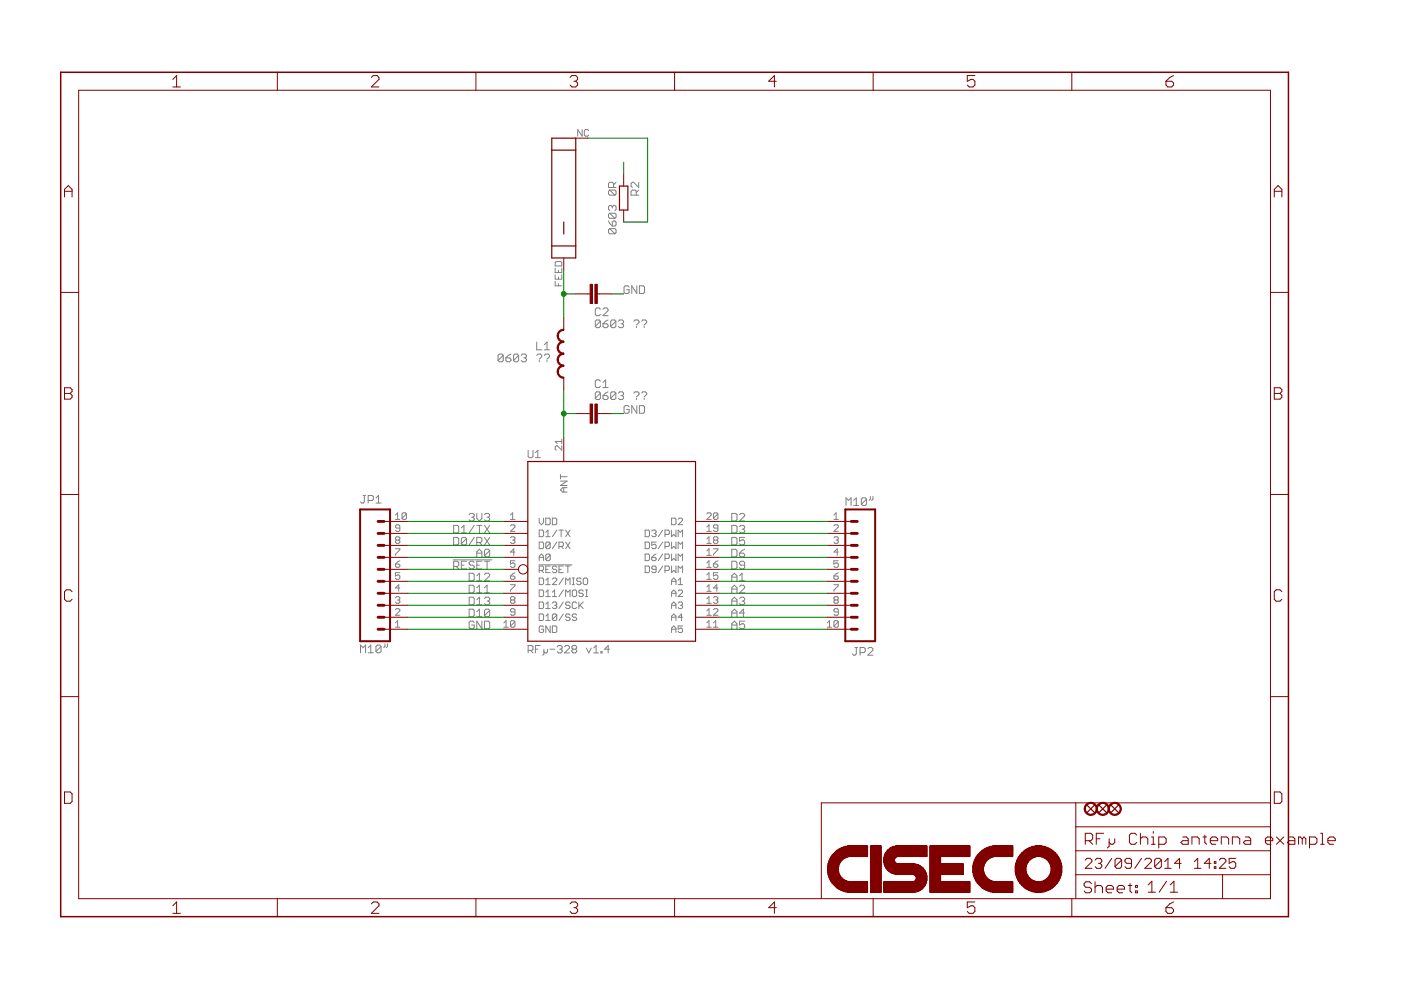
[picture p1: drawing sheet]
<svg xmlns="http://www.w3.org/2000/svg" width="297mm" height="210mm" viewBox="0 0 297 210" stroke-linecap="round" stroke-linejoin="round" font-family="sans-serif">
<g fill="none" stroke="#808080" stroke-width=".21">
<path d="M123.4 27.5v1.4l-.9-1.4v1.4M124.8 27.7l-.2-.2h-.5l-.2 .2v.9l.2 .3h.5l.2-.3M130.1 39.8v-.9l-.3-.2h-.5l-.3 .2v.9h1.6M130.6 38.7l-.5 .5M135.4 38.7v1.1l-1.1-1.1h-.2l-.3 .2v.6l.3 .3M117.7 55.7l.2-.2h1l.2 .2v.7h-1.4zM117.7 56.9v.9h1.4v-.9M117.7 58.3v.9h1.4v-.9M117.7 59.7v.9h1.4M118.4 57.3v.5M118.4 58.7v.5M129 46.8l.3 .6 .5 .5"/>
<path d="M129.3 48.5l-.3 .2v.6l.3 .3h1.1M129.3 40.3l-.3 .3v.5l.3 .3h1.1M129.3 45.2l-.3 .3v.5l.3 .3h1.1M129.3 48.5h1.1l.2 .2v.6l-.2 .3M129.3 40.3h1.1l.2 .3v.5l-.2 .3M129.3 45.2h1.1l.2 .3v.5l-.2 .3M129.3 48.5l1.1 1.1M129.3 45.2l1.1 1.1M129.3 40.3l1.1 1.1M129.8 43.8l-.3-.2h-.2l-.3 .2v.6l.3 .3M129.8 43.8l.3-.2h.3l.2 .2v.6l-.2 .3M129.8 43.8v.3"/>
<path d="M130.1 46.8h.3l.2 .3v.5l-.2 .3h-.6v-.8zM134.9 41.4v-.8l-.3-.3h-.5l-.3 .3v.8h1.6M135.4 40.3l-.5 .5M106.7 75.4l-.3-.3h-.5l-.3 .3v1M106.7 75.4v1l-.3 .3h-.5l-.3-.3M106.7 75.4l-1.1 1M107.3 75.9h.8l.2 .3v.2l-.2 .3h-.6l-.2-.3zM108.3 75.1l-.5 .3-.5 .5M110 75.4l-.3-.3h-.5l-.3 .3v1M110 75.4v1l-.3 .3h-.5l-.3-.3M110 75.4l-1.1 1M110.5 75.4l.3-.3h.5l.3 .3v.2l-.3 .3"/>
<path d="M111.1 75.9h.2M111.3 75.9l.3 .3v.2l-.3 .3h-.5l-.3-.3M113.8 75.4l.3-.3h.5l.3 .3v.2l-.6 .6M113.8 72.5v1.7h1.1M114.3 76.4v.3M115.4 75.4l.3-.3h.5l.3 .3v.2l-.5 .6M115.4 73.1l.6-.6v1.7M115.4 74.2h1.1M116 76.4v.3M118.4 60.1v.5M127.3 65.6l-.3-.3h-.5l-.3 .3v1.1l.3 .2h.5l.3-.2M127.3 68.1l-.3-.3h-.5l-.3 .3v1.1"/>
<path d="M127.3 68.1v1.1l-.3 .3h-.5l-.3-.3M127.3 68.1l-1.1 1.1M127.8 68.6h.9l.2 .3v.3l-.2 .3h-.6l-.3-.3zM127.8 65.6l.3-.3h.6l.2 .3v.2l-1.1 1.1h1.1M128.9 67.8l-1.1 .8M130.6 68.1l-.3-.3h-.5l-.3 .3v1.1M130.6 68.1v1.1l-.3 .3h-.5l-.3-.3M130.6 68.1l-1.1 1.1M131.1 68.1l.3-.3h.5l.3 .3v.3l-.3 .2M131.7 68.6h.2M131.9 68.6l.3 .3v.3l-.3 .3h-.5l-.3-.3M133.4 60.9l-.3-.3h-.5l-.3 .3v1.1l.3 .2h.5l.3-.2v-.6h-.6"/>
<path d="M134.4 68.1l.3-.3h.5l.3 .3v.3l-.6 .5M134.9 69.2v.3M135 60.6v1.6l-1.1-1.6v1.6M135.6 60.6h.8l.3 .3v1.1l-.3 .2h-.8zM136 68.1l.3-.3h.5l.3 .3v.3l-.5 .5M136.6 69.2v.3M112 95.5v1.3l.2 .2h.6l.2-.2v-1.3M113.5 97h1.1M113.5 96l.5-.5v1.5M119.1 93.6h-1.4l.5 .5M119.1 94.5v1l-.9-1-.5 .3v.4l.2 .3M119.1 93.1v1"/>
<path d="M127.3 80.8l-.3-.3h-.5l-.3 .3v1.1l.3 .3h.5l.3-.3M127.3 83.4l-.3-.3h-.5l-.3 .3v1M127.3 83.4v1l-.3 .3h-.5l-.3-.3M127.3 83.4l-1.1 1M127.8 83.9h.9l.2 .3v.2l-.2 .3h-.6l-.3-.3zM127.8 82.2h1.1M127.8 81.1l.6-.6v1.7M128.9 83.1l-1.1 .8M130.6 83.4l-.3-.3h-.5l-.3 .3v1M130.6 83.4v1l-.3 .3h-.5l-.3-.3M130.6 83.4l-1.1 1M131.1 83.4l.3-.3h.5l.3 .3v.2l-.3 .3"/>
<path d="M131.7 83.9h.2M131.9 83.9l.3 .3v.2l-.3 .3h-.5l-.3-.3M133.4 86.3l-.3-.3h-.5l-.3 .3v1.1l.3 .2h.5l.3-.2v-.6h-.6M134.4 83.4l.3-.3h.5l.3 .3v.2l-.6 .6M134.9 84.4v.3M135 86v1.6l-1.1-1.6v1.6M135.6 86h.8l.3 .3v1.1l-.3 .2h-.8zM136 83.4l.3-.3h.5l.3 .3v.2l-.5 .6M136.6 84.4v.3M77 105.1h.5M77.2 105.1v1.3l-.2 .3h-.3l-.3-.3M78.1 106.1h.8l.3-.2v-.6l-.3-.2h-.8v1.6"/>
<path d="M79.7 105.6l.5-.5v1.6M79.7 106.7h1.1M83.8 110.1h1M83.8 116.4h1v.2l-1 .9v.3M83.8 119.6h.7l.3 .5-.3 .2h-.4l-.3-.2zM83.8 109.2l.5-.5v1.4M84.1 114.5l-.3 .2 .3 .5h.4l.3-.2-.3-.5M84.1 114.5l-.3-.2 .3-.5h.4l.3 .2-.3 .5M84.1 114.5h.4M84.8 112h-.7l-.3-.3 .3-.4h.4l.3 .2v.9l-.3 .3h-.4l-.3-.3M84.8 118.9l-1 .7M86.2 109v.9l-.3 .2h-.4l-.3-.2"/>
<path d="M86.2 109l-.3-.3h-.4l-.3 .3v.9M86.2 109l-1 .9M96.1 118.7h8.2M96.2 111.4h.8l.3 .3v1.1l-.3 .2h-.8zM96.2 113.9h.8l.3 .3v1.1l-.3 .2h-.8zM97.8 113h1.1M97.8 119.8h.6M97.8 111.9l.6-.5v1.6M98.9 114.2l-1.1 1.1M98.9 114.2v1.1l-.3 .2h-.5l-.3-.2M98.9 114.2l-.3-.3h-.5l-.3 .3v1.1M98.9 119h-1.1v1.6h1.1"/>
<path d="M99.5 109.1l.2-.2h.6l.2 .2v.3l-.2 .3M100 109.7h.3M100.3 109.7l.2 .2v.3l-.2 .3h-.6l-.2-.3M100.5 119.3l-.2-.3h-.6l-.2 .3v.2l.2 .3h.6l.2 .3v.3l-.2 .2h-.6l-.2-.2M100.5 113.9l-1 1.6M100.5 111.4l-1 1.6M101.1 115h.8l.3-.3v-.5l-.3-.3h-.8v1.6M101.1 111.4h1.1M101.1 117.3h1.1M101.1 119.8h.5M101.1 108.9v1l.5 .6 .6-.6v-1M101.1 118.1v-1.1l.5-.5 .6 .5v1.1"/>
<path d="M101.6 111.4v1.6M101.6 115l.6 .5M102.2 119h-1.1v1.6h1.1M102.7 109.1l.3-.2h.5l.3 .2v.3l-.3 .3M102.7 119h1.1M102.7 113.9l1.1 1.6M102.7 111.4l1.1 1.6M103.3 119v1.6M103.3 109.7h.2M103.5 109.7l.3 .2v.3l-.3 .3h-.5l-.3-.3M103.8 116.7v1.1l-.3 .3h-.5l-.3-.3M103.8 116.7l-.3-.2h-.5l-.3 .2v1.1"/>
<path d="M103.8 116.7l-1.1 1.1M103.8 113.9l-1.1 1.6M103.8 111.4l-1.1 1.6M108.2 111.5l.3-.2h.4l.3 .2v.2l-1 1h1M108.2 109.2l.5-.5v1.4M108.2 110.1h1M108.2 114l.3-.2h.4l.3 .2v.3l-.3 .2M108.7 114.5h.2M108.9 114.5l.3 .2v.3l-.3 .2h-.4l-.3-.2M109.2 118.9h-1v.7l.5-.2 .5 .2v.5l-.3 .2h-.4l-.3-.2M109.2 117.1h-1l.7-.7v1.4M114.3 119.8h7"/>
<path d="M114.3 109.9v.9l.5 .5 .5-.5v-.9M114.3 112.4h.7l.3 .2v1l-.3 .2h-.7zM114.3 114.9h.7l.3 .3v.9l-.3 .2h-.7zM114.3 118.9v-1l.5-.4 .5 .4v1M114.3 118.2h1M115.7 109.9h.7l.2 .2v.9l-.2 .3h-.7zM115.7 113.8h.9M115.7 112.9l.5-.5v1.4M116.6 115.2l-.2-.3h-.4l-.3 .3v.9M116.6 117.7l-.2-.2h-.4l-.3 .2v.9M116.6 115.2v.9l-.2 .2h-.4l-.3-.2M116.6 117.7v.9l-.2 .3h-.4l-.3-.3"/>
<path d="M116.6 115.2l-.9 .9M116.6 117.7l-.9 .9M117.1 109.9h.7l.2 .2v.9l-.2 .3h-.7zM118 112.4l-.9 1.4M118 114.9l-.9 1.4M118.5 112.4h.9M118.5 115.9h.7l.2-.3v-.4l-.2-.3h-.7v1.4M118.8 102h1.4l-1.4 .9h1.4M118.8 101.1h1.4M118.8 100.6v.9M119 112.4v1.4M119 115.9l.4 .4"/>
<path d="M119.5 103.4v.9M119.9 112.4l1 1.4M119.9 114.9l1 1.4M120.2 103.4h-.9l-.5 .5 .5 .4h.9M120.9 112.4l-1 1.4M120.9 114.9l-1 1.4M136.8 112.4h.7l.2 .2v1l-.2 .2h-.7zM136.8 114.9h.7l.2 .3v.9l-.2 .2h-.7zM136.8 117.5h.7l.2 .2v.9l-.2 .3h-.7zM138.2 112.6l.2-.2h.5l.2 .2-.2 .5M138.2 118.2h.7l.2 .4-.2 .3h-.5l-.2-.3zM138.6 113.1h.3"/>
<path d="M138.9 113.1l.2 .2-.2 .5h-.5l-.2-.2M139.1 114.9h-.9v.7l.4-.2 .5 .2v.5l-.2 .2h-.5l-.2-.2M139.1 117.5l-.9 .7M140.5 117.5l-.9 1.4M140.5 114.9l-.9 1.4M140.5 112.4l-.9 1.4M141 113.3h.7l.2-.2v-.5l-.2-.2h-.7v1.4M141 115.9h.7l.2-.3v-.4l-.2-.3h-.7v1.4M141 118.4h.7l.2-.2v-.5l-.2-.2h-.7v1.4M142.4 109.9h.7l.2 .2v.9l-.2 .3h-.7zM142.4 112.4v1.4l.5-.5 .4 .5v-1.4M142.4 114.9v1.4l.5-.4 .4 .4v-1.4"/>
<path d="M142.4 117.5v1.4l.5-.5 .4 .5v-1.4M143.8 116.3v-1.4l.5 .5 .4-.5v1.4M143.8 110.1l.2-.2h.5l.2 .2v.2l-.9 1h.9M143.8 113.8v-1.4l.5 .5 .4-.5v1.4M143.8 118.9v-1.4l.5 .4 .4-.4v1.4M149.9 109l.2-.3h.5l.2 .3v.2l-.9 .9h.9M149.9 112.7h.9M149.9 115.2h.9M149.9 111.7l.4-.4v1.4M149.9 114.3l.4-.5v1.4M149.9 116.8l.4-.4v1.4M149.9 119.4l.4-.5v1.4"/>
<path d="M149.9 117.8h.9M151.3 116.4h.9v.2l-.9 .9v.3M151.3 119.6h.7l.2 .5-.2 .2h-.5l-.2-.2zM151.5 114.5l-.2-.2 .2-.5h.5l.2 .2-.2 .5M151.5 114.5h.5M151.5 114.5l-.2 .2 .2 .5h.5l.2-.2-.2-.5M152.2 112h-.7l-.2-.3 .2-.4h.5l.2 .2v.9l-.2 .3h-.5l-.2-.3M152.2 109v.9l-.2 .2h-.5l-.2-.2M152.2 109l-.2-.3h-.5l-.2 .3v.9M152.2 118.9l-.9 .7M152.2 109l-.9 .9M155.2 119h.8l.3 .3v1.1l-.3 .2h-.8z"/>
<path d="M155.2 116.5h.8l.3 .2v1.1l-.3 .3h-.8zM155.2 108.9h.8l.3 .2v1.1l-.3 .3h-.8zM155.2 111.4h.8l.3 .3v1.1l-.3 .2h-.8zM155.2 113.9h.8l.3 .3v1.1l-.3 .2h-.8zM156.8 109.1l.3-.2h.5l.3 .2v.3l-1.1 1.1h1.1M156.8 111.7l.3-.3h.5l.3 .3v.2l-.3 .3M156.8 117.3h.8l.3 .3v.2l-.3 .3h-.5l-.3-.3zM157.3 112.2h.3M157.6 112.2l.3 .3v.3l-.3 .2h-.5l-.3-.2M157.9 113.9h-1.1v.8l.5-.2h.3l.3 .2v.6l-.3 .2h-.5l-.3-.2M157.9 119.8h-.8l-.3-.3v-.2l.3-.3h.5l.3 .3v1.1l-.3 .2h-.5l-.3-.2M157.9 116.5l-.6 .2-.5 .6"/>
<path d="M176.8 111.5l.2-.2h.5l.2 .2v.2l-.9 1h.9M176.8 110.1h.9M176.8 114l.2-.2h.5l.2 .2-.2 .5M176.8 109.2l.5-.5v1.4M177.3 114.5h.2M177.5 114.5l.2 .2-.2 .5h-.5l-.2-.2M177.7 118.9h-.9v.7l.5-.2 .4 .2v.5l-.2 .2h-.5l-.2-.2M177.7 117.1h-.9l.7-.7v1.4M179.4 107.2v-1.6l.5 .5 .5-.5v1.6M181 106.1l.5-.5v1.6M181 107.2h1.1M183.7 105.8v1.1l-.2 .3h-.6l-.3-.3"/>
<path d="M183.7 105.8l-.2-.2h-.6l-.3 .2v1.1M183.7 105.8l-1.1 1.1M184.5 105.3v.5l-.2 .3M185.1 105.3v.5l-.3 .3M76.4 138.4v-1.6l.6 .5 .5-.5v1.6M78.1 137.3l.5-.5v1.6M78.1 138.4h1.1M80.8 137.1v1l-.3 .3h-.5l-.3-.3M80.8 137.1l-.3-.3h-.5l-.3 .3v1M80.8 137.1l-1.1 1M81.6 136.5v.6l-.3 .2M82.1 136.5v.6l-.2 .2"/>
<path d="M83.8 126.7l.3-.2h.4l.3 .2-.3 .5M83.8 129.3l.3-.2h.4l.3 .2v.2l-1 1h1M83.8 133h1M83.8 132.1l.5-.5v1.4M84.3 127.2h.2M84.5 127.2l.3 .2-.3 .5h-.4l-.3-.2M84.8 121.4h-1v.7l.7-.2 .3 .2v.5l-.3 .2h-.4l-.3-.2M84.8 124.7h-1l.7-.7v1.4M96.2 120.1h.8l.3-.3v-.5l-.3-.3h-.8v1.6M96.7 120.1l.6 .5M99.5 124.1h.8l.2 .3v1l-.2 .3h-.8zM99.5 121.5h.8l.2 .3v1.1l-.2 .3h-.8z"/>
<path d="M99.5 126.6h.8l.2 .3v1.1l-.2 .2h-.8zM99.5 129.2h.8l.2 .2v1.1l-.2 .3h-.8zM100.5 132l-.2-.3h-.6l-.2 .3v1.1l.2 .2h.6l.2-.2v-.6h-.5M101.1 123.2h1.1M101.1 125.7h1.1M101.1 128.2h1.1M101.1 130.8h1.1M101.1 129.7l.5-.5v1.6M101.1 122.1l.5-.6v1.7M101.1 124.6l.5-.5v1.6M101.1 127.2l.5-.6v1.6M102.2 131.7v1.6l-1.1-1.6v1.6"/>
<path d="M102.7 121.8l.3-.3h.5l.3 .3v.3l-1.1 1.1h1.1M102.7 125.7h1.1M102.7 126.9l.3-.3h.5l.3 .3v.3l-.3 .2M102.7 131.7h.8l.3 .3v1.1l-.3 .2h-.8zM102.7 124.6l.6-.5v1.6M103.3 127.4h.2M103.5 127.4l.3 .3v.3l-.3 .2h-.5l-.3-.2M103.8 129.4v1.1l-.3 .3h-.5l-.3-.3M103.8 129.4l-.3-.2h-.5l-.3 .2v1.1M103.8 129.4l-1.1 1.1M106.8 132.1l.5-.5v1.4M106.8 133h1"/>
<path d="M108.2 122.1h.7l.3 .3v.2l-.3 .2h-.4l-.3-.2zM108.2 124h1v.2l-1 .9v.3M108.5 127.2l-.3-.2 .3-.5h.4l.3 .2v.3l-.3 .2M108.5 127.2l-.3 .2 .3 .5h.4l.3-.2v-.3l-.3-.2M108.5 127.2h.4M109.2 129.8h-.7l-.3-.3 .3-.4h.4l.3 .2v.9l-.3 .3h-.4l-.3-.3M109.2 131.8v1l-.3 .2h-.4l-.3-.2M109.2 131.8l-.3-.2h-.4l-.3 .2v1M109.2 121.4l-1 .7M109.2 131.8l-1 1M112 137.9h.8l.2-.3v-.5l-.2-.2h-.8v1.5M112.5 137.9l.5 .5"/>
<path d="M113.5 137.6h.5M114.3 120.9h.7l.3-.2v-.5l-.3-.2h-.7v1.4M114.3 122.6h.7l.3 .2v.9l-.3 .3h-.7zM114.3 125.1h.7l.3 .2v1l-.3 .2h-.7zM114.3 127.6h.7l.3 .3v.9l-.3 .2h-.7zM114.3 130.2h.7l.3 .2v.9l-.3 .3h-.7zM114.6 136.9h-1.1v1.5M114.8 120.9l.5 .5M115.3 132.9l-.3-.2h-.4l-.3 .2v1l.3 .2h.4l.3-.2v-.5h-.5M115.3 137.6v1.1l-.2 .2M115.7 123l.5-.4v1.4M115.7 125.6l.5-.5v1.4"/>
<path d="M115.7 128.1l.5-.5v1.4M115.7 130.6l.5-.4v1.4M115.7 120.7h.5M115.7 124h.9M115.7 126.5h.9M115.7 129h.9M115.7 131.6h.9M116.1 137.6v.6l-.3 .2h-.2l-.3-.2M116.6 137.6h1M116.6 120h-.9v1.4h.9M116.6 132.7v1.4l-.9-1.4v1.4M117.1 132.7h.7l.2 .2v1l-.2 .2h-.7z"/>
<path d="M117.1 122.8l.2-.2h.5l.2 .2v.2l-.9 1h.9M117.1 127.9l.2-.3h.5l.2 .3-.2 .4M117.1 126.5h.9M117.1 125.6l.5-.5v1.4M117.6 128.3h.2M117.8 128.3l.2 .3-.2 .4h-.5l-.2-.2M118 120.2l-.2-.2h-.5l-.2 .5 .2 .2h.5l.2 .5-.2 .2h-.5l-.2-.2M118 130.4l-.2-.2h-.5l-.2 .2v.9M118 130.4v.9l-.2 .3h-.5l-.2-.3M118 130.4l-.9 .9M118.2 137.1l.2-.2h.5l.3 .2v.3l-.3 .2M118.5 120.7h.5"/>
<path d="M118.7 137.6h.2M118.9 137.6l.3 .3v.3l-.3 .2h-.5l-.2-.2M119.4 120h-.9v1.4h.9M119.4 122.6l-.9 1.4M119.4 125.1l-.9 1.4M119.4 127.6l-.9 1.4M119.4 130.2l-.9 1.4M119.7 137.1l.3-.2h.5l.2 .2v.3l-1 1h1M119.9 124v-1.4l.5 .4 .5-.4v1.4M119.9 120h1M119.9 126.5v-1.4l.5 .5 .5-.5v1.4M120.4 120v1.4"/>
<path d="M120.9 127.9l-.3-.3h-.4l-.3 .5 .3 .2h.4l.3 .5-.3 .2h-.4l-.3-.2M120.9 130.4l-.3-.2h-.4l-.3 .2 .3 .5h.4l.3 .2-.3 .5h-.4l-.3-.3M121.3 125.3l.3-.2h.4l.3 .2v1l-.3 .2h-.4l-.3-.2zM121.3 124h.5M121.3 122.6h.5M121.5 137.6l-.3-.2v-.3l.3-.2h.5l.3 .2v.3l-.3 .2M121.5 137.6h.5M121.5 137.6l-.3 .3v.3l.3 .2h.5l.3-.2v-.3l-.3-.3M121.6 122.6v1.4M122.3 130.4l-.3-.2h-.4l-.3 .2 .3 .5h.4l.3 .2-.3 .5h-.4l-.3-.3M122.3 127.9l-.3-.3h-.4l-.3 .3v.9l.3 .2h.4l.3-.2M122.7 127.6v1.4"/>
<path d="M123 128.3l.7 .7M123.2 122.8l-.2-.2h-.5l-.2 .4 .2 .3h.5l.2 .4-.2 .3h-.5l-.2-.3M123.7 122.8l.2-.2h.5l.2 .2v.9l-.2 .3h-.5l-.2-.3zM123.7 125.3l-.3-.2h-.4l-.3 .2 .3 .5h.4l.3 .2-.3 .5h-.4l-.3-.2M123.7 127.6l-1 1M124.1 126.5h.5M124.1 125.1h.5M124.3 137.4l.5 1 .5-1M124.4 125.1v1.4M125.9 138.4h1M125.9 137.4l.5-.5v1.5M127.4 138.2h.3v.2h-.3z"/>
<path d="M129.2 137.6h-1l.7-.7v1.5M136.8 120h.7l.2 .2v1l-.2 .2h-.7zM139.1 120.7h-.7l-.2-.2 .2-.5h.5l.2 .2v1l-.2 .2h-.5l-.2-.2M140.5 120l-.9 1.4M141 120.9h.7l.2-.2v-.5l-.2-.2h-.7v1.4M142.4 123.3h.9M142.4 125.8h.9M142.4 128.3h.9M142.4 130.9h.9M142.4 133.4h.9M142.4 120v1.4l.5-.5 .4 .5v-1.4M142.4 124v-1l.5-.4 .4 .4v1"/>
<path d="M142.4 126.5v-.9l.5-.5 .4 .5v.9M142.4 129v-.9l.5-.5 .4 .5v.9M142.4 131.6v-1l.5-.4 .4 .4v1M142.4 134.1v-.9l.5-.5 .4 .5v.9M143.8 124h.9M143.8 125.3l.2-.2h.5l.2 .2v.3l-.9 .9h.9M143.8 127.9l.2-.3h.5l.2 .3-.2 .4M143.8 121.4v-1.4l.5 .5 .4-.5v1.4M143.8 123l.5-.4v1.4M144.3 128.3h.2M144.5 128.3l.2 .3-.2 .4h-.5l-.2-.2M144.7 130.9h-.9l.7-.7v1.4"/>
<path d="M144.7 132.7h-.9v.7l.5-.2 .4 .2v.5l-.2 .2h-.5l-.2-.2M149.9 120.3h.9M149.9 122.8h.9M149.9 127.9h.9M149.9 130.5h.9M149.9 133h.9M149.9 132.1l.4-.5v1.4M149.9 121.9l.4-.5v1.4M149.9 124.4l.4-.4v1.4M149.9 127l.4-.5v1.4M149.9 129.5l.4-.4v1.4M149.9 125.4h.9"/>
<path d="M151.3 126.7l.2-.2h.5l.2 .2-.2 .5M151.3 129.3l.2-.2h.5l.2 .2v.2l-.9 1h.9M151.3 133h.9M151.3 132.1l.4-.5v1.4M151.7 127.2h.3M152 127.2l.2 .2-.2 .5h-.5l-.2-.2M152.2 121.4h-.9v.7l.4-.2 .5 .2v.5l-.2 .2h-.5l-.2-.2M152.2 124.7h-.9l.7-.7v1.4M155.2 123.2v-1.1l.5-.6 .6 .6v1.1M155.2 130.8v-1.1l.5-.5 .6 .5v1.1M155.2 125.7v-1.1l.5-.5 .6 .5v1.1M155.2 128.2v-1l.5-.6 .6 .6v1"/>
<path d="M155.2 133.3v-1.1l.5-.5 .6 .5v1.1M155.2 122.4h1.1M155.2 124.9h1.1M155.2 127.4h1.1M155.2 130h1.1M155.2 132.5h1.1M156.8 126.9l.3-.3h.5l.3 .3v.3l-.3 .2M156.8 124.4l.3-.3h.5l.3 .3v.2l-1.1 1.1h1.1M156.8 122.1l.5-.6v1.7M156.8 123.2h1.1M157.3 127.4h.3M157.6 127.4l.3 .3v.3l-.3 .2h-.5l-.3-.2"/>
<path d="M157.9 131.7h-1.1v.8l.5-.3h.3l.3 .3v.6l-.3 .2h-.5l-.3-.2M157.9 130h-1.1l.8-.8v1.6M175.4 133h.9M175.4 132.1l.5-.5v1.4M176.8 124h.9v.2l-.9 .9v.3M176.8 122.1h.7l.2 .5-.2 .2h-.5l-.2-.2zM177 127.2l-.2-.2 .2-.5h.5l.2 .2-.2 .5M177 127.2l-.2 .2 .2 .5h.5l.2-.2-.2-.5M177 127.2h.5M177.7 131.8v1l-.2 .2h-.5l-.2-.2M177.7 129.8h-.7l-.2-.3 .2-.4h.5l.2 .2v.9l-.2 .3h-.5l-.2-.3M177.7 131.8l-.2-.2h-.5l-.2 .2v1"/>
<path d="M177.7 121.4l-.9 .7M177.7 131.8l-.9 1M181.3 137.3h.5M181.5 137.3v1.3l-.2 .3h-.3l-.3-.3M182.4 138.4h.8l.3-.3v-.5l-.3-.3h-.8v1.6M184 137.6l.3-.3h.5l.3 .3v.2l-1.1 1.1h1.1"/>
</g>
<g fill="none" stroke="#800000" stroke-width=".21">
<path d="M16.7 19.1h252.7v171.4h-252.7zM36.6 16.8l.8-.8v2.4M36.6 18.4h1.6M58.8 15.3v3.8M78.7 16.4l.4-.4h.8l.4 .4v.4l-1.6 1.6h1.6M100.9 15.3v3.8M120.9 16.4l.4-.4h.8l.4 .4v.4l-.4 .4M121.7 17.2h.4M122.1 17.2l.4 .4v.4l-.4 .4h-.8l-.4-.4M143 15.3v3.8M164.6 17.2h-1.6l1.2-1.2v2.4M185.1 15.3v3.8"/>
<path d="M206.7 16h-1.6v1.2l.8-.4h.4l.4 .4v.8l-.4 .4h-.8l-.4-.4M227.2 15.3v3.8M247.2 17.2h1.2l.4 .4v.4l-.4 .4h-.8l-.4-.4zM248.8 16l-.8 .4-.8 .8M122.1 29.3h2.5M132.2 36.9v2.6M13.7 41.8v-1.6l.8-.9 .8 .9v1.6M13.7 40.6h1.6M119.5 54.7v2.5M132.2 44.5v2.6M270.2 40.6h1.6M270.2 41.8v-1.6l.8-.9 .8 .9v1.6"/>
<path d="M12.9 62h3.8M119.5 67.4v2.5M122.1 62.3h3M126.6 62.3h3.1M269.4 62h3.8M13.7 82.2h1.2l.4 .4v.4l-.4 .4 .4 .4v.4l-.4 .4h-1.2zM13.7 83.4h1.2M119.5 80.1v2.5M119.5 92.8v5.1M122.1 87.7h3M126.6 87.7h3.1M270.2 82.2h1.2l.4 .4v.4l-.4 .4 .4 .4v.4l-.4 .4h-1.2z"/>
<path d="M270.2 83.4h1.2M12.9 104.8h3.8M81.4 110.6h5.1M81.4 113.1h5.1M81.4 115.6h5.1M81.4 118.2h5.1M106.8 110.6h5.1M106.8 113.1h5.1M106.8 115.6h5.1M106.8 118.2h5.1M147.5 110.6h5M147.5 113.1h5"/>
<path d="M147.5 115.6h5M147.5 118.2h5M175.4 110.6h5.1M175.4 113.1h5.1M175.4 115.6h5.1M175.4 118.2h5.1M269.4 104.8h3.8M15.3 125.5l-.4-.4h-.8l-.4 .4v1.6l.4 .4h.8l.4-.4M81.4 120.7h5.1M81.4 123.3h5.1M81.4 125.8h5.1M81.4 128.3h5.1"/>
<path d="M81.4 130.9h5.1M81.4 133.4h5.1M106.8 120.7h3.1M106.8 123.3h5.1M106.8 125.8h5.1M106.8 128.3h5.1M106.8 130.9h5.1M106.8 133.4h5.1M147.5 120.7h5M147.5 123.3h5M147.5 125.8h5M147.5 128.3h5"/>
<path d="M147.5 130.9h5M147.5 133.4h5M175.4 120.7h5.1M175.4 123.3h5.1M175.4 125.8h5.1M175.4 128.3h5.1M175.4 130.9h5.1M175.4 133.4h5.1M271.8 125.5l-.4-.4h-.8l-.4 .4v1.6l.4 .4h.8l.4-.4M12.9 147.7h3.8M269.4 147.7h3.8M13.7 167.9h1.2l.4 .4v1.6l-.4 .4h-1.2z"/>
<path d="M228.1 170.2v20.3M228.1 175.3h41.3M230.1 178.2h1.2l.4-.4v-.7l-.4-.4h-1.2v2.3M230.9 178.2l.8 .8M232.4 177.8h.8M234 176.7h-1.6v2.3M235.2 177.8v1.6l-.4 .4M236.3 177.8v.8l-.4 .4h-.3l-.4-.4M241 177.1l-.4-.4h-.8l-.3 .4v1.5l.3 .4h.8l.4-.4M241.8 176.7v2.3M241.8 177.8l.4-.3h.8l.4 .3v1.2M244.1 179h.8"/>
<path d="M244.1 177.5h.4v1.5M244.5 176.3v.4M245.7 179h1.2l.3-.4v-.8l-.3-.3h-1.2v2.3M250.8 177.5h.7l.4 .3v1.2h-1.1l-.4-.4 .4-.4h1.1M252.7 179v-1.5h1.2l.4 .3v1.2M255 177.5h.8M255.4 177.1v1.5l.4 .4M256.6 178.2h1.6v-.4l-.4-.3h-.8l-.4 .3v.8l.4 .4h.8M258.9 179v-1.5h1.2l.4 .3v1.2M261.3 179v-1.5h1.1l.4 .3v1.2M264 177.5h.8l.4 .3v1.2h-1.2l-.4-.4 .4-.4h1.2M268.3 178.2h1.6v-.4l-.4-.3h-.8l-.4 .3v.8l.4 .4h.8"/>
<path d="M269.4 170.2h-95.3v20.3M270.2 167.9h1.2l.4 .4v1.6l-.4 .4h-1.2zM270.6 177.5l1.6 1.5M272.2 177.5l-1.6 1.5M273.4 177.5h.8l.3 .3v1.2h-1.1l-.4-.4 .4-.4h1.1M276.1 177.8l-.4-.3h-.4v1.5M276.1 177.8v1.2M276.1 177.8l.4-.3 .4 .3v1.2M277.6 179h1.2l.4-.4v-.8l-.4-.3h-1.2v2.3M280 176.7h.4v2.3M280 179h.8M281.5 178.2h1.6v-.4l-.4-.3h-.8l-.4 .3v.8l.4 .4h.8"/>
<path d="M36.6 192l.8-.8v2.5M36.6 193.7h1.6M58.8 190.5v3.9M78.7 191.6l.4-.4h.8l.4 .4v.4l-1.6 1.7h1.6M100.9 190.5v3.9M120.9 191.6l.4-.4h.8l.4 .4v.4l-.4 .4M121.7 192.4h.4M122.1 192.4l.4 .4v.5l-.4 .4h-.8l-.4-.4M143 190.5v3.9M164.6 192.4h-1.6l1.2-1.2v2.5M185.1 190.5v3.9M206.7 191.2h-1.6v1.2l.8-.4h.4l.4 .4v.9l-.4 .4h-.8l-.4-.4"/>
<path d="M227.2 190.5v3.9M228.1 185.5h41.3M228.1 180.4h41.3M230.1 182.4l.3-.4h.7l.4 .4v.3l-1.4 1.4h1.4M231.4 187.3l-.4-.3h-.8l-.4 .3v.4l.4 .4h.8l.4 .4v.4l-.4 .4h-.8l-.4-.4M232.2 188.1l.4-.4h.8l.3 .4v1.2M232.2 187v2.3M232.2 182.4l.3-.4h.8l.3 .4v.3l-.3 .3M232.9 183h.4M233.3 183l.3 .4v.3l-.3 .4h-.8l-.3-.4M234.5 188.5h1.6v-.4l-.4-.4h-.8l-.4 .4v.8l.4 .4h.8M235.7 182l-1.4 2.1"/>
<path d="M236.9 188.5h1.5v-.4l-.4-.4h-.7l-.4 .4v.8l.4 .4h.7M237.8 182.4v1.3l-.4 .4h-.7l-.3-.4M237.8 182.4l-.4-.4h-.7l-.3 .4v1.3M237.8 182.4l-1.4 1.3M239.2 187.7h.8M239.6 187.3v1.6l.4 .4M239.9 183h-1l-.4-.3v-.3l.4-.4h.7l.3 .4v1.3l-.3 .4h-.7l-.4-.4M240.7 187.7h.5v.4h-.5zM240.7 188.9h.5v.4h-.5zM242 182l-1.4 2.1M242.7 182.4l.4-.4h.7l.3 .4v.3l-1.4 1.4h1.4M243.4 187.6l.8-.8v2.4"/>
<path d="M243.4 189.2h1.6M246.2 182.4v1.3l-.3 .4h-.7l-.4-.4M246.2 182.4l-.3-.4h-.7l-.4 .4v1.3M246.2 182.4l-1.4 1.3M246.9 184.1h1.4M246.9 182.7l.7-.7v2.1M247.2 192.4h1.2l.4 .4v.5l-.4 .4h-.8l-.4-.4zM247.3 186.8l-1.5 2.4M248.1 189.2h1.6M248.1 187.6l.8-.8v2.4M248.8 191.2l-.8 .4-.8 .8M250.4 183h-1.4l1.1-1v2.1"/>
<path d="M253.2 184.1h1.4M253.2 182.7l.7-.7v2.1M256.8 183h-1.5l1.1-1v2.1M257.5 183.7h.3v.4h-.3zM257.5 182.7h.3v.3h-.3zM258.5 182.4l.3-.4h.7l.4 .4v.3l-1.4 1.4h1.4M259.2 185.5v5M262 182h-1.4v1l.7-.3h.4l.3 .3v.7l-.3 .4h-.7l-.4-.4"/>
<circle cx="110.9" cy="120.7" r=".99"/>
</g>
<path d="M12.9 15.3h260.3v179.1h-260.3z" fill="none" stroke="#800000" stroke-width=".32"/>
<path d="M117 29.3h5.1v25.4h-5.1zM117 31.8h5.1M131.3 39.5h1.8v5h-1.8zM117 52.2h5.1M119.5 47.1v2.5M111.9 97.9h35.6v38.1h-35.6zM230.5 170.7l1.5 1.6M232 170.7l-1.5 1.6M233 170.7l1.6 1.6M234.6 170.7l-1.6 1.6M235.6 170.7l1.5 1.6M237.1 170.7l-1.5 1.6" fill="none" stroke="#800000" stroke-width=".25"/>
<g fill="#800000" stroke="#800000" stroke-width=".21">
<path d="M126.1 85.7h.5v4h-.5z"/>
<path d="M125.1 85.7h.5v4h-.5z"/>
<path d="M126.1 60.3h.5v4h-.5z"/>
<path d="M125.1 60.3h.5v4h-.5z"/>
<path d="M179.6 189.1l4.4 .1z"/>
<path d="M184.6 189.1l2.2 .1z"/>
<path d="M187.3 189.1l6.7 .1z"/>
<path d="M197.1 189.1l8.6 .1z"/>
<path d="M210.4 189.1l4.4 .1z"/>
<path d="M219.5 189.1l1.4 .1z"/>
<path d="M179.2 189l4.7 .1z"/>
<path d="M184.6 189l2.2 .1z"/>
<path d="M187.3 189l7.2 .1z"/>
<path d="M197.1 189l8.6 .1z"/>
<path d="M210 189l4.7 .1z"/>
<path d="M218.9 189l2.5 .1z"/>
<path d="M178.9 188.9l5 .1z"/>
<path d="M184.6 188.9l2.2 .1z"/>
<path d="M187.3 188.9l7.5 .1z"/>
<path d="M197.1 188.9l8.6 .1z"/>
<path d="M209.7 188.9l5 .1z"/>
<path d="M218.7 188.9l3 .1z"/>
<path d="M178.5 188.8l5.5 .1z"/>
<path d="M184.6 188.8l2.2 .1z"/>
<path d="M187.4 188.8l7.5 .1z"/>
<path d="M197.1 188.8l8.6 .1z"/>
<path d="M209.3 188.8l5.5 .1z"/>
<path d="M218.4 188.8l3.6 .1z"/>
<path d="M178.4 188.7l5.5 .1z"/>
<path d="M184.6 188.7l2.2 .1z"/>
<path d="M187.3 188.7l7.8 .1z"/>
<path d="M197.1 188.7l8.6 .1z"/>
<path d="M209.1 188.7l5.6 .1z"/>
<path d="M218.1 188.7l4.1 .1z"/>
<path d="M178.1 188.6l5.8 .1z"/>
<path d="M184.6 188.6l2.2 .1z"/>
<path d="M187.3 188.6l8 .1z"/>
<path d="M197.1 188.6l8.6 .1z"/>
<path d="M208.9 188.6l5.8 .1z"/>
<path d="M218 188.6l4.4 .1z"/>
<path d="M177.9 188.5l6.1 .1z"/>
<path d="M184.6 188.5l2.2 .1z"/>
<path d="M187.3 188.5l8 .1z"/>
<path d="M197.1 188.5l8.6 .1z"/>
<path d="M208.7 188.5l6.1 .1z"/>
<path d="M217.7 188.5l5 .1z"/>
<path d="M177.8 188.4l6.1 .1z"/>
<path d="M184.6 188.4l2.2 .1z"/>
<path d="M187.3 188.4l8.3 .1z"/>
<path d="M197.1 188.4l8.6 .1z"/>
<path d="M208.6 188.4l6.1 .1z"/>
<path d="M217.6 188.4l5.2 .1z"/>
<path d="M177.7 188.3l6.3 .1z"/>
<path d="M184.6 188.3l2.2 .1z"/>
<path d="M187.3 188.3l8.3 .1z"/>
<path d="M197.1 188.3l8.6 .1z"/>
<path d="M208.4 188.3l6.4 .1z"/>
<path d="M217.4 188.3l5.5 .1z"/>
<path d="M177.4 188.2l6.6 .1z"/>
<path d="M184.6 188.2l2.2 .1z"/>
<path d="M187.3 188.2l8.4 .1z"/>
<path d="M197.1 188.2l8.6 .1z"/>
<path d="M208.2 188.2l6.6 .1z"/>
<path d="M217.3 188.2l5.8 .1z"/>
<path d="M177.4 188.1l6.6 .1z"/>
<path d="M184.6 188.1l2.2 .1z"/>
<path d="M187.3 188.1l8.6 .1z"/>
<path d="M197.1 188.1l8.6 .1z"/>
<path d="M208.1 188.1l6.6 .1z"/>
<path d="M217.1 188.1l6.1 .1z"/>
<path d="M177.2 188l6.7 .1z"/>
<path d="M184.6 188l2.2 .1z"/>
<path d="M187.3 188l8.6 .1z"/>
<path d="M197.1 188l8.6 .1z"/>
<path d="M208 188l6.7 .1z"/>
<path d="M217 188l6.4 .1z"/>
<path d="M177.1 187.9l6.9 .1z"/>
<path d="M184.6 187.9l2.2 .1z"/>
<path d="M187.3 187.9l8.6 .1z"/>
<path d="M197.1 187.9l8.6 .1z"/>
<path d="M207.9 187.9l6.9 .1z"/>
<path d="M216.9 187.9l6.6 .1z"/>
<path d="M177 187.8l6.9 .1z"/>
<path d="M184.6 187.8l2.2 .1z"/>
<path d="M187.4 187.8l8.6 .1z"/>
<path d="M197.1 187.8l8.6 .1z"/>
<path d="M207.8 187.8l6.9 .1z"/>
<path d="M216.9 187.8l6.6 .1z"/>
<path d="M177 187.7l6.9 .1z"/>
<path d="M184.6 187.7l2.2 .1z"/>
<path d="M187.3 187.7l8.9 .1z"/>
<path d="M197.1 187.7l8.6 .1z"/>
<path d="M207.8 187.7l6.9 .1z"/>
<path d="M216.6 187.7l7.2 .1z"/>
<path d="M176.8 187.6l7.2 .1z"/>
<path d="M184.6 187.6l2.2 .1z"/>
<path d="M187.3 187.6l8.9 .1z"/>
<path d="M197.1 187.6l8.6 .1z"/>
<path d="M207.6 187.6l7.2 .1z"/>
<path d="M216.6 187.6l7.2 .1z"/>
<path d="M176.7 187.5l7.2 .1z"/>
<path d="M184.6 187.5l2.2 .1z"/>
<path d="M187.3 187.5l8.9 .1z"/>
<path d="M197.1 187.5l8.6 .1z"/>
<path d="M207.5 187.5l7.2 .1z"/>
<path d="M216.6 187.5l7.2 .1z"/>
<path d="M176.7 187.4l7.2 .1z"/>
<path d="M184.6 187.4l2.2 .1z"/>
<path d="M187.3 187.4l8.9 .1z"/>
<path d="M197.1 187.4l8.6 .1z"/>
<path d="M207.5 187.4l7.2 .1z"/>
<path d="M216.5 187.4l7.4 .1z"/>
<path d="M176.6 187.3l7.4 .1z"/>
<path d="M184.6 187.3l2.2 .1z"/>
<path d="M187.3 187.3l9.1 .1z"/>
<path d="M197.1 187.3l8.6 .1z"/>
<path d="M207.3 187.3l7.5 .1z"/>
<path d="M216.3 187.3l7.7 .1z"/>
<path d="M176.4 187.2l7.5 .1z"/>
<path d="M184.6 187.2l2.2 .1z"/>
<path d="M187.3 187.2l9.1 .1z"/>
<path d="M197.1 187.2l8.6 .1z"/>
<path d="M207.2 187.2l7.5 .1z"/>
<path d="M216.2 187.2l8 .1z"/>
<path d="M176.4 187.1l7.5 .1z"/>
<path d="M184.6 187.1l2.2 .1z"/>
<path d="M187.3 187.1l9.1 .1z"/>
<path d="M197.1 187.1l8.6 .1z"/>
<path d="M207.2 187.1l7.5 .1z"/>
<path d="M216.2 187.1l8 .1z"/>
<path d="M176.4 187l7.5 .1z"/>
<path d="M184.6 187l2.2 .1z"/>
<path d="M187.3 187l9.1 .1z"/>
<path d="M197.1 187l8.6 .1z"/>
<path d="M207.2 187l7.5 .1z"/>
<path d="M216.2 187l8 .1z"/>
<path d="M176.3 186.9l7.7 .1z"/>
<path d="M184.6 186.9l2.2 .1z"/>
<path d="M187.3 186.9l9.1 .1z"/>
<path d="M197.1 186.9l8.6 .1z"/>
<path d="M207 186.9l7.7 .1z"/>
<path d="M216 186.9l8.3 .1z"/>
<path d="M176.1 186.8l3.7 .1z"/>
<path d="M184.6 186.8l2.2 .1z"/>
<path d="M193.7 186.8l2.7 .1z"/>
<path d="M197.1 186.8l2.3 .1z"/>
<path d="M206.9 186.8l3.7 .1z"/>
<path d="M215.9 186.8l3.7 .1z"/>
<path d="M220.7 186.8l3.7 .1z"/>
<path d="M176.1 186.7l3.4 .1z"/>
<path d="M184.6 186.7l2.2 .1z"/>
<path d="M194 186.7l2.4 .1z"/>
<path d="M197.1 186.7l2.3 .1z"/>
<path d="M206.9 186.7l3.4 .1z"/>
<path d="M215.9 186.7l3.4 .1z"/>
<path d="M221.1 186.7l3.4 .1z"/>
<path d="M176 186.6l3.3 .1z"/>
<path d="M184.6 186.6l2.2 .1z"/>
<path d="M194.1 186.6l2.5 .1z"/>
<path d="M197.1 186.6l2.3 .1z"/>
<path d="M206.8 186.6l3.3 .1z"/>
<path d="M215.8 186.6l3.3 .1z"/>
<path d="M221.3 186.6l3.3 .1z"/>
<path d="M176 186.5l3 .1z"/>
<path d="M184.6 186.5l2.2 .1z"/>
<path d="M194.1 186.5l2.5 .1z"/>
<path d="M197.1 186.5l2.3 .1z"/>
<path d="M206.8 186.5l3 .1z"/>
<path d="M215.8 186.5l3 .1z"/>
<path d="M221.5 186.5l3 .1z"/>
<path d="M175.9 186.4l3 .1z"/>
<path d="M184.6 186.4l2.2 .1z"/>
<path d="M194.1 186.4l2.5 .1z"/>
<path d="M197.1 186.4l2.3 .1z"/>
<path d="M206.7 186.4l3 .1z"/>
<path d="M215.7 186.4l3 .1z"/>
<path d="M221.6 186.4l3 .1z"/>
<path d="M176 186.3l2.8 .1z"/>
<path d="M184.6 186.3l2.2 .1z"/>
<path d="M194.2 186.3l2.3 .1z"/>
<path d="M197.1 186.3l2.3 .1z"/>
<path d="M206.8 186.3l2.7 .1z"/>
<path d="M215.8 186.3l2.7 .1z"/>
<path d="M221.8 186.3l2.8 .1z"/>
<path d="M175.9 186.2l2.7 .1z"/>
<path d="M184.6 186.2l2.2 .1z"/>
<path d="M194.2 186.2l2.3 .1z"/>
<path d="M197.1 186.2l2.3 .1z"/>
<path d="M206.7 186.2l2.7 .1z"/>
<path d="M215.6 186.2l2.8 .1z"/>
<path d="M222 186.2l2.7 .1z"/>
<path d="M175.9 186.1l2.7 .1z"/>
<path d="M184.6 186.1l2.2 .1z"/>
<path d="M194.2 186.1l2.3 .1z"/>
<path d="M197.1 186.1l2.3 .1z"/>
<path d="M206.6 186.1l2.7 .1z"/>
<path d="M215.6 186.1l2.8 .1z"/>
<path d="M222 186.1l2.7 .1z"/>
<path d="M175.7 186l2.8 .1z"/>
<path d="M184.6 186l2.2 .1z"/>
<path d="M194.2 186l2.3 .1z"/>
<path d="M197.1 186l2.3 .1z"/>
<path d="M206.5 186l2.8 .1z"/>
<path d="M215.5 186l2.7 .1z"/>
<path d="M222.1 186l2.8 .1z"/>
<path d="M175.8 185.9l2.6 .1z"/>
<path d="M184.6 185.9l2.2 .1z"/>
<path d="M194.2 185.9l2.3 .1z"/>
<path d="M197.1 185.9l2.3 .1z"/>
<path d="M206.5 185.9l2.6 .1z"/>
<path d="M215.5 185.9l2.6 .1z"/>
<path d="M222.2 185.9l2.6 .1z"/>
<path d="M175.7 185.8l2.5 .1z"/>
<path d="M184.6 185.8l2.2 .1z"/>
<path d="M194.1 185.8l2.5 .1z"/>
<path d="M197.1 185.8l2.3 .1z"/>
<path d="M206.5 185.8l2.5 .1z"/>
<path d="M215.5 185.8l2.5 .1z"/>
<path d="M222.3 185.8l2.5 .1z"/>
<path d="M175.7 185.7l2.5 .1z"/>
<path d="M184.6 185.7l2.2 .1z"/>
<path d="M194.1 185.7l2.5 .1z"/>
<path d="M197.1 185.7l2.3 .1z"/>
<path d="M206.5 185.7l2.5 .1z"/>
<path d="M215.5 185.7l2.5 .1z"/>
<path d="M222.4 185.7l2.5 .1z"/>
<path d="M175.6 185.6l2.5 .1z"/>
<path d="M184.6 185.6l2.2 .1z"/>
<path d="M194.1 185.6l2.5 .1z"/>
<path d="M197.1 185.6l2.3 .1z"/>
<path d="M206.4 185.6l2.5 .1z"/>
<path d="M215.4 185.6l2.5 .1z"/>
<path d="M222.4 185.6l2.5 .1z"/>
<path d="M175.6 185.5l2.5 .1z"/>
<path d="M184.6 185.5l2.2 .1z"/>
<path d="M194 185.5l2.4 .1z"/>
<path d="M197.1 185.5l2.3 .1z"/>
<path d="M206.4 185.5l2.5 .1z"/>
<path d="M215.4 185.5l2.4 .1z"/>
<path d="M222.5 185.5l2.4 .1z"/>
<path d="M175.6 185.4l2.5 .1z"/>
<path d="M184.6 185.4l2.2 .1z"/>
<path d="M193.7 185.4l2.7 .1z"/>
<path d="M197.1 185.4l2.3 .1z"/>
<path d="M206.4 185.4l2.5 .1z"/>
<path d="M215.3 185.4l2.5 .1z"/>
<path d="M222.5 185.4l2.5 .1z"/>
<path d="M175.5 185.3l2.4 .1z"/>
<path d="M184.6 185.3l2.2 .1z"/>
<path d="M189.8 185.3l6.6 .1z"/>
<path d="M197.1 185.3l7.2 .1z"/>
<path d="M206.3 185.3l2.4 .1z"/>
<path d="M215.3 185.3l2.4 .1z"/>
<path d="M222.6 185.3l2.4 .1z"/>
<path d="M175.5 185.2l2.4 .1z"/>
<path d="M184.6 185.2l2.2 .1z"/>
<path d="M189.5 185.2l6.9 .1z"/>
<path d="M197.1 185.2l7.2 .1z"/>
<path d="M206.3 185.2l2.4 .1z"/>
<path d="M215.3 185.2l2.4 .1z"/>
<path d="M222.6 185.2l2.4 .1z"/>
<path d="M175.6 185.1l2.2 .1z"/>
<path d="M184.6 185.1l2.2 .1z"/>
<path d="M189.1 185.1l7.2 .1z"/>
<path d="M197.1 185.1l7.2 .1z"/>
<path d="M206.4 185.1l2.2 .1z"/>
<path d="M215.3 185.1l2.3 .1z"/>
<path d="M222.8 185.1l2.2 .1z"/>
<path d="M175.6 185l2.2 .1z"/>
<path d="M184.6 185l2.2 .1z"/>
<path d="M188.9 185l7.4 .1z"/>
<path d="M197.1 185l7.2 .1z"/>
<path d="M206.4 185l2.2 .1z"/>
<path d="M215.3 185l2.3 .1z"/>
<path d="M222.8 185l2.2 .1z"/>
<path d="M175.5 184.9l2.4 .1z"/>
<path d="M184.6 184.9l2.2 .1z"/>
<path d="M188.8 184.9l7.5 .1z"/>
<path d="M197.1 184.9l7.2 .1z"/>
<path d="M206.2 184.9l2.4 .1z"/>
<path d="M215.2 184.9l2.5 .1z"/>
<path d="M222.7 184.9l2.4 .1z"/>
<path d="M175.5 184.8l2.4 .1z"/>
<path d="M184.6 184.8l2.2 .1z"/>
<path d="M188.7 184.8l7.5 .1z"/>
<path d="M197.1 184.8l7.2 .1z"/>
<path d="M206.2 184.8l2.4 .1z"/>
<path d="M215.2 184.8l2.5 .1z"/>
<path d="M222.7 184.8l2.4 .1z"/>
<path d="M175.5 184.7l2.2 .1z"/>
<path d="M184.6 184.7l2.2 .1z"/>
<path d="M188.6 184.7l7.7 .1z"/>
<path d="M197.1 184.7l7.2 .1z"/>
<path d="M206.2 184.7l2.3 .1z"/>
<path d="M215.2 184.7l2.3 .1z"/>
<path d="M222.8 184.7l2.3 .1z"/>
<path d="M175.5 184.6l2.2 .1z"/>
<path d="M184.6 184.6l2.2 .1z"/>
<path d="M188.4 184.6l7.8 .1z"/>
<path d="M197.1 184.6l7.2 .1z"/>
<path d="M206.2 184.6l2.3 .1z"/>
<path d="M215.2 184.6l2.3 .1z"/>
<path d="M222.8 184.6l2.3 .1z"/>
<path d="M175.5 184.5l2.2 .1z"/>
<path d="M184.6 184.5l2.2 .1z"/>
<path d="M188.2 184.5l8 .1z"/>
<path d="M197.1 184.5l7.2 .1z"/>
<path d="M206.2 184.5l2.3 .1z"/>
<path d="M215.2 184.5l2.3 .1z"/>
<path d="M222.8 184.5l2.3 .1z"/>
<path d="M175.5 184.4l2.2 .1z"/>
<path d="M184.6 184.4l2.2 .1z"/>
<path d="M188.1 184.4l7.9 .1z"/>
<path d="M197.1 184.4l7.2 .1z"/>
<path d="M206.2 184.4l2.3 .1z"/>
<path d="M215.2 184.4l2.3 .1z"/>
<path d="M222.8 184.4l2.3 .1z"/>
<path d="M175.5 184.3l2.2 .1z"/>
<path d="M184.6 184.3l2.2 .1z"/>
<path d="M188 184.3l8 .1z"/>
<path d="M197.1 184.3l7.2 .1z"/>
<path d="M206.2 184.3l2.3 .1z"/>
<path d="M215.2 184.3l2.3 .1z"/>
<path d="M222.8 184.3l2.3 .1z"/>
<path d="M175.5 184.2l2.2 .1z"/>
<path d="M184.6 184.2l2.2 .1z"/>
<path d="M188 184.2l7.8 .1z"/>
<path d="M197.1 184.2l7.2 .1z"/>
<path d="M206.2 184.2l2.3 .1z"/>
<path d="M215.2 184.2l2.3 .1z"/>
<path d="M222.8 184.2l2.3 .1z"/>
<path d="M175.5 184.1l2.2 .1z"/>
<path d="M184.6 184.1l2.2 .1z"/>
<path d="M187.9 184.1l8 .1z"/>
<path d="M197.1 184.1l7.2 .1z"/>
<path d="M206.2 184.1l2.3 .1z"/>
<path d="M215.2 184.1l2.3 .1z"/>
<path d="M222.8 184.1l2.3 .1z"/>
<path d="M175.5 184l2.2 .1z"/>
<path d="M184.6 184l2.2 .1z"/>
<path d="M187.8 184l7.9 .1z"/>
<path d="M197.1 184l7.2 .1z"/>
<path d="M206.2 184l2.3 .1z"/>
<path d="M215.2 184l2.3 .1z"/>
<path d="M222.8 184l2.3 .1z"/>
<path d="M175.5 183.9l2.2 .1z"/>
<path d="M184.6 183.9l2.2 .1z"/>
<path d="M187.7 183.9l8 .1z"/>
<path d="M197.1 183.9l7.2 .1z"/>
<path d="M206.2 183.9l2.3 .1z"/>
<path d="M215.2 183.9l2.3 .1z"/>
<path d="M222.8 183.9l2.3 .1z"/>
<path d="M175.5 183.8l2.2 .1z"/>
<path d="M184.6 183.8l2.2 .1z"/>
<path d="M187.7 183.8l7.8 .1z"/>
<path d="M197.1 183.8l7.2 .1z"/>
<path d="M206.2 183.8l2.3 .1z"/>
<path d="M215.2 183.8l2.3 .1z"/>
<path d="M222.8 183.8l2.3 .1z"/>
<path d="M175.5 183.7l2.2 .1z"/>
<path d="M184.6 183.7l2.2 .1z"/>
<path d="M187.6 183.7l7.7 .1z"/>
<path d="M197.1 183.7l7.2 .1z"/>
<path d="M206.2 183.7l2.3 .1z"/>
<path d="M215.2 183.7l2.3 .1z"/>
<path d="M222.8 183.7l2.3 .1z"/>
<path d="M175.5 183.6l2.4 .1z"/>
<path d="M184.6 183.6l2.2 .1z"/>
<path d="M187.7 183.6l7.5 .1z"/>
<path d="M197.1 183.6l7.2 .1z"/>
<path d="M206.2 183.6l2.4 .1z"/>
<path d="M215.2 183.6l2.5 .1z"/>
<path d="M222.7 183.6l2.4 .1z"/>
<path d="M175.5 183.5l2.4 .1z"/>
<path d="M184.6 183.5l2.2 .1z"/>
<path d="M187.6 183.5l7.5 .1z"/>
<path d="M197.1 183.5l7.2 .1z"/>
<path d="M206.2 183.5l2.4 .1z"/>
<path d="M215.2 183.5l2.5 .1z"/>
<path d="M222.7 183.5l2.4 .1z"/>
<path d="M175.6 183.4l2.2 .1z"/>
<path d="M184.6 183.4l2.2 .1z"/>
<path d="M187.5 183.4l7.4 .1z"/>
<path d="M197.1 183.4l7.2 .1z"/>
<path d="M206.4 183.4l2.2 .1z"/>
<path d="M215.3 183.4l2.3 .1z"/>
<path d="M222.8 183.4l2.2 .1z"/>
<path d="M175.6 183.3l2.2 .1z"/>
<path d="M184.6 183.3l2.2 .1z"/>
<path d="M187.6 183.3l7.2 .1z"/>
<path d="M197.1 183.3l7.2 .1z"/>
<path d="M206.4 183.3l2.2 .1z"/>
<path d="M215.3 183.3l2.3 .1z"/>
<path d="M222.8 183.3l2.2 .1z"/>
<path d="M175.5 183.2l2.4 .1z"/>
<path d="M184.6 183.2l2.2 .1z"/>
<path d="M187.5 183.2l6.9 .1z"/>
<path d="M197.1 183.2l7.2 .1z"/>
<path d="M206.3 183.2l2.4 .1z"/>
<path d="M215.3 183.2l2.4 .1z"/>
<path d="M222.6 183.2l2.4 .1z"/>
<path d="M175.5 183.1l2.4 .1z"/>
<path d="M184.6 183.1l2.2 .1z"/>
<path d="M187.5 183.1l6.6 .1z"/>
<path d="M197.1 183.1l7.2 .1z"/>
<path d="M206.3 183.1l2.4 .1z"/>
<path d="M215.3 183.1l2.4 .1z"/>
<path d="M222.6 183.1l2.4 .1z"/>
<path d="M175.6 183l2.5 .1z"/>
<path d="M184.6 183l2.2 .1z"/>
<path d="M187.5 183l2.7 .1z"/>
<path d="M197.1 183l2.3 .1z"/>
<path d="M206.4 183l2.5 .1z"/>
<path d="M215.3 183l2.5 .1z"/>
<path d="M222.5 183l2.5 .1z"/>
<path d="M175.6 182.9l2.5 .1z"/>
<path d="M184.6 182.9l2.2 .1z"/>
<path d="M187.5 182.9l2.4 .1z"/>
<path d="M197.1 182.9l2.3 .1z"/>
<path d="M206.4 182.9l2.5 .1z"/>
<path d="M215.4 182.9l2.4 .1z"/>
<path d="M222.5 182.9l2.4 .1z"/>
<path d="M175.6 182.8l2.5 .1z"/>
<path d="M184.6 182.8l2.2 .1z"/>
<path d="M187.3 182.8l2.5 .1z"/>
<path d="M197.1 182.8l2.3 .1z"/>
<path d="M206.4 182.8l2.5 .1z"/>
<path d="M215.4 182.8l2.5 .1z"/>
<path d="M222.4 182.8l2.5 .1z"/>
<path d="M175.7 182.7l2.5 .1z"/>
<path d="M184.6 182.7l2.2 .1z"/>
<path d="M187.3 182.7l2.5 .1z"/>
<path d="M197.1 182.7l2.3 .1z"/>
<path d="M206.5 182.7l2.5 .1z"/>
<path d="M215.5 182.7l2.5 .1z"/>
<path d="M222.4 182.7l2.5 .1z"/>
<path d="M175.7 182.6l2.5 .1z"/>
<path d="M184.6 182.6l2.2 .1z"/>
<path d="M187.3 182.6l2.5 .1z"/>
<path d="M197.1 182.6l2.3 .1z"/>
<path d="M206.5 182.6l2.5 .1z"/>
<path d="M215.5 182.6l2.5 .1z"/>
<path d="M222.3 182.6l2.5 .1z"/>
<path d="M175.8 182.5l2.6 .1z"/>
<path d="M184.6 182.5l2.2 .1z"/>
<path d="M187.3 182.5l2.3 .1z"/>
<path d="M197.1 182.5l2.3 .1z"/>
<path d="M206.5 182.5l2.6 .1z"/>
<path d="M215.5 182.5l2.6 .1z"/>
<path d="M222.2 182.5l2.6 .1z"/>
<path d="M175.7 182.4l2.8 .1z"/>
<path d="M184.6 182.4l2.2 .1z"/>
<path d="M187.3 182.4l2.3 .1z"/>
<path d="M197.1 182.4l2.3 .1z"/>
<path d="M206.5 182.4l2.8 .1z"/>
<path d="M215.5 182.4l2.7 .1z"/>
<path d="M222.1 182.4l2.8 .1z"/>
<path d="M175.9 182.3l2.7 .1z"/>
<path d="M184.6 182.3l2.2 .1z"/>
<path d="M187.3 182.3l2.3 .1z"/>
<path d="M197.1 182.3l2.3 .1z"/>
<path d="M206.6 182.3l2.7 .1z"/>
<path d="M215.6 182.3l2.8 .1z"/>
<path d="M222 182.3l2.7 .1z"/>
<path d="M175.9 182.2l2.7 .1z"/>
<path d="M184.6 182.2l2.2 .1z"/>
<path d="M187.3 182.2l2.3 .1z"/>
<path d="M197.1 182.2l2.3 .1z"/>
<path d="M206.7 182.2l2.7 .1z"/>
<path d="M215.6 182.2l2.8 .1z"/>
<path d="M222 182.2l2.7 .1z"/>
<path d="M176 182.1l2.8 .1z"/>
<path d="M184.6 182.1l2.2 .1z"/>
<path d="M187.3 182.1l2.3 .1z"/>
<path d="M197.1 182.1l2.3 .1z"/>
<path d="M206.8 182.1l2.7 .1z"/>
<path d="M215.8 182.1l2.7 .1z"/>
<path d="M221.8 182.1l2.8 .1z"/>
<path d="M175.9 182l3 .1z"/>
<path d="M184.6 182l2.2 .1z"/>
<path d="M187.3 182l2.5 .1z"/>
<path d="M197.1 182l2.3 .1z"/>
<path d="M206.7 182l3 .1z"/>
<path d="M215.7 182l3 .1z"/>
<path d="M221.6 182l3 .1z"/>
<path d="M176 181.9l3 .1z"/>
<path d="M184.6 181.9l2.2 .1z"/>
<path d="M187.3 181.9l2.5 .1z"/>
<path d="M197.1 181.9l2.3 .1z"/>
<path d="M206.8 181.9l3 .1z"/>
<path d="M215.8 181.9l3 .1z"/>
<path d="M221.5 181.9l3 .1z"/>
<path d="M176 181.8l3.3 .1z"/>
<path d="M184.6 181.8l2.2 .1z"/>
<path d="M187.3 181.8l2.5 .1z"/>
<path d="M197.1 181.8l2.3 .1z"/>
<path d="M206.8 181.8l3.3 .1z"/>
<path d="M215.8 181.8l3.3 .1z"/>
<path d="M221.3 181.8l3.3 .1z"/>
<path d="M176.1 181.7l3.4 .1z"/>
<path d="M184.6 181.7l2.2 .1z"/>
<path d="M187.5 181.7l2.4 .1z"/>
<path d="M197.1 181.7l2.3 .1z"/>
<path d="M206.9 181.7l3.4 .1z"/>
<path d="M215.9 181.7l3.4 .1z"/>
<path d="M221.1 181.7l3.4 .1z"/>
<path d="M176.1 181.6l3.7 .1z"/>
<path d="M184.6 181.6l2.2 .1z"/>
<path d="M187.5 181.6l2.7 .1z"/>
<path d="M197.1 181.6l2.3 .1z"/>
<path d="M206.9 181.6l3.7 .1z"/>
<path d="M215.9 181.6l3.7 .1z"/>
<path d="M220.7 181.6l3.7 .1z"/>
<path d="M176.3 181.5l7.7 .1z"/>
<path d="M184.6 181.5l2.2 .1z"/>
<path d="M187.5 181.5l9.1 .1z"/>
<path d="M197.1 181.5l8.6 .1z"/>
<path d="M207 181.5l7.7 .1z"/>
<path d="M216 181.5l8.3 .1z"/>
<path d="M176.4 181.4l7.5 .1z"/>
<path d="M184.6 181.4l2.2 .1z"/>
<path d="M187.5 181.4l9.1 .1z"/>
<path d="M197.1 181.4l8.6 .1z"/>
<path d="M207.2 181.4l7.5 .1z"/>
<path d="M216.2 181.4l8 .1z"/>
<path d="M176.4 181.3l7.5 .1z"/>
<path d="M184.6 181.3l2.2 .1z"/>
<path d="M187.5 181.3l9.1 .1z"/>
<path d="M197.1 181.3l8.6 .1z"/>
<path d="M207.2 181.3l7.5 .1z"/>
<path d="M216.2 181.3l8 .1z"/>
<path d="M176.4 181.2l7.5 .1z"/>
<path d="M184.6 181.2l2.2 .1z"/>
<path d="M187.5 181.2l9.1 .1z"/>
<path d="M197.1 181.2l8.6 .1z"/>
<path d="M207.2 181.2l7.5 .1z"/>
<path d="M216.2 181.2l8 .1z"/>
<path d="M176.6 181.1l7.4 .1z"/>
<path d="M184.6 181.1l2.2 .1z"/>
<path d="M187.5 181.1l9.1 .1z"/>
<path d="M197.1 181.1l8.6 .1z"/>
<path d="M207.3 181.1l7.5 .1z"/>
<path d="M216.3 181.1l7.7 .1z"/>
<path d="M176.7 181l7.2 .1z"/>
<path d="M184.6 181l2.2 .1z"/>
<path d="M187.6 181l8.9 .1z"/>
<path d="M197.1 181l8.6 .1z"/>
<path d="M207.5 181l7.2 .1z"/>
<path d="M216.5 181l7.4 .1z"/>
<path d="M176.7 180.9l7.2 .1z"/>
<path d="M184.6 180.9l2.2 .1z"/>
<path d="M187.6 180.9l8.9 .1z"/>
<path d="M197.1 180.9l8.6 .1z"/>
<path d="M207.5 180.9l7.2 .1z"/>
<path d="M216.6 180.9l7.2 .1z"/>
<path d="M176.8 180.8l7.2 .1z"/>
<path d="M184.6 180.8l2.2 .1z"/>
<path d="M187.7 180.8l8.9 .1z"/>
<path d="M197.1 180.8l8.6 .1z"/>
<path d="M207.6 180.8l7.2 .1z"/>
<path d="M216.6 180.8l7.2 .1z"/>
<path d="M177 180.7l6.9 .1z"/>
<path d="M184.6 180.7l2.2 .1z"/>
<path d="M187.7 180.7l8.9 .1z"/>
<path d="M197.1 180.7l8.6 .1z"/>
<path d="M207.8 180.7l6.9 .1z"/>
<path d="M216.6 180.7l7.2 .1z"/>
<path d="M177 180.6l6.9 .1z"/>
<path d="M184.6 180.6l2.2 .1z"/>
<path d="M187.9 180.6l8.6 .1z"/>
<path d="M197.1 180.6l8.6 .1z"/>
<path d="M207.8 180.6l6.9 .1z"/>
<path d="M216.9 180.6l6.6 .1z"/>
<path d="M177.1 180.5l6.9 .1z"/>
<path d="M184.6 180.5l2.2 .1z"/>
<path d="M188 180.5l8.6 .1z"/>
<path d="M197.1 180.5l8.6 .1z"/>
<path d="M207.9 180.5l6.9 .1z"/>
<path d="M216.9 180.5l6.6 .1z"/>
<path d="M177.2 180.4l6.7 .1z"/>
<path d="M184.6 180.4l2.2 .1z"/>
<path d="M188 180.4l8.6 .1z"/>
<path d="M197.1 180.4l8.6 .1z"/>
<path d="M208 180.4l6.7 .1z"/>
<path d="M217 180.4l6.4 .1z"/>
<path d="M177.4 180.3l6.6 .1z"/>
<path d="M184.6 180.3l2.2 .1z"/>
<path d="M188 180.3l8.6 .1z"/>
<path d="M197.1 180.3l8.6 .1z"/>
<path d="M208.1 180.3l6.6 .1z"/>
<path d="M217.1 180.3l6.1 .1z"/>
<path d="M177.4 180.2l6.6 .1z"/>
<path d="M184.6 180.2l2.2 .1z"/>
<path d="M188.2 180.2l8.3 .1z"/>
<path d="M197.1 180.2l8.6 .1z"/>
<path d="M208.2 180.2l6.6 .1z"/>
<path d="M217.3 180.2l5.8 .1z"/>
<path d="M177.7 180.1l6.3 .1z"/>
<path d="M184.6 180.1l2.2 .1z"/>
<path d="M188.3 180.1l8.3 .1z"/>
<path d="M197.1 180.1l8.6 .1z"/>
<path d="M208.4 180.1l6.4 .1z"/>
<path d="M217.4 180.1l5.5 .1z"/>
<path d="M177.8 180l6.1 .1z"/>
<path d="M184.6 180l2.2 .1z"/>
<path d="M188.3 180l8.3 .1z"/>
<path d="M197.1 180l8.6 .1z"/>
<path d="M208.6 180l6.1 .1z"/>
<path d="M217.6 180l5.2 .1z"/>
<path d="M177.9 179.9l6.1 .1z"/>
<path d="M184.6 179.9l2.2 .1z"/>
<path d="M188.6 179.9l8 .1z"/>
<path d="M197.1 179.9l8.6 .1z"/>
<path d="M208.7 179.9l6.1 .1z"/>
<path d="M217.7 179.9l5 .1z"/>
<path d="M178.1 179.8l5.8 .1z"/>
<path d="M184.6 179.8l2.2 .1z"/>
<path d="M188.6 179.8l8 .1z"/>
<path d="M197.1 179.8l8.6 .1z"/>
<path d="M208.9 179.8l5.8 .1z"/>
<path d="M218 179.8l4.4 .1z"/>
<path d="M178.4 179.7l5.5 .1z"/>
<path d="M184.6 179.7l2.2 .1z"/>
<path d="M188.7 179.7l7.8 .1z"/>
<path d="M197.1 179.7l8.6 .1z"/>
<path d="M209.1 179.7l5.6 .1z"/>
<path d="M218.1 179.7l4.1 .1z"/>
<path d="M178.5 179.6l5.5 .1z"/>
<path d="M184.6 179.6l2.2 .1z"/>
<path d="M189 179.6l7.5 .1z"/>
<path d="M197.1 179.6l8.6 .1z"/>
<path d="M209.3 179.6l5.5 .1z"/>
<path d="M218.4 179.6l3.6 .1z"/>
<path d="M178.9 179.5l5 .1z"/>
<path d="M184.6 179.5l2.2 .1z"/>
<path d="M189.1 179.5l7.5 .1z"/>
<path d="M197.1 179.5l8.6 .1z"/>
<path d="M209.7 179.5l5 .1z"/>
<path d="M218.7 179.5l3 .1z"/>
<path d="M179.2 179.4l4.7 .1z"/>
<path d="M184.6 179.4l2.2 .1z"/>
<path d="M189.4 179.4l7.2 .1z"/>
<path d="M197.1 179.4l8.6 .1z"/>
<path d="M210 179.4l4.7 .1z"/>
<path d="M218.9 179.4l2.5 .1z"/>
<path d="M179.6 179.3l4.4 .1z"/>
<path d="M184.6 179.3l2.2 .1z"/>
<path d="M189.8 179.3l6.7 .1z"/>
<path d="M197.1 179.3l8.6 .1z"/>
<path d="M210.4 179.3l4.4 .1z"/>
<path d="M219.5 179.3l1.4 .1z"/>
</g>
<g fill="#800000" stroke="#800000" stroke-width=".21">
<path d="M118.1 78.8h.3l.2 .7 .4 .3 .5 .1v.3a1.37 1.37 0 0 1-1.4-1.4z" fill-rule="evenodd"/>
<path d="M118.5 77.8l1-.4v.3l-.9 .4-.2 .7h-.3l.1-.5z" fill-rule="evenodd"/>
<path d="M118.1 76.3h.3l.2 .7 .4 .3 .5 .1v.3a1.37 1.37 0 0 1-1.4-1.4z" fill-rule="evenodd"/>
<path d="M118.5 75.3l1-.4v.2l-.9 .5-.2 .7h-.3l.1-.5z" fill-rule="evenodd"/>
<path d="M118.1 73.7h.3l.2 .7 .4 .4 .5 .1v.2a1.37 1.37 0 0 1-1.4-1.4z" fill-rule="evenodd"/>
<path d="M118.5 72.7l1-.4v.3l-.9 .4-.2 .7h-.3l.1-.4z" fill-rule="evenodd"/>
<path d="M118.1 71.2h.3l.2 .7 .4 .3 .5 .1v.3a1.37 1.37 0 0 1-1.4-1.4z" fill-rule="evenodd"/>
<path d="M118.5 70.2l.6-.3 .4-.1v.3l-.7 .2-.3 .4-.1 .5h-.3l.1-.5z" fill-rule="evenodd"/>
<path d="M230.3 170.5a1.4 1.4 0 0 1 2.2 .3 1.4 1.4 0 0 1-.9 2 1.4 1.4 0 0 1-1.7-1.3h.2a1.15 1.15 0 0 1 1.6-1.1 1.15 1.15 0 0 1 .3 1.9 1.15 1.15 0 0 1-1.8-.5l-.1-.3h-.2z" fill-rule="evenodd"/>
<path d="M232.8 170.5a1.4 1.4 0 0 1 2.2 .3 1.4 1.4 0 0 1-.8 2 1.4 1.4 0 0 1-1.8-1.3h.3a1.15 1.15 0 0 1 1.6-1.1 1.15 1.15 0 0 1 .3 1.9 1.15 1.15 0 0 1-1.9-.5v-.3h-.3z" fill-rule="evenodd"/>
<path d="M235.3 170.5a1.4 1.4 0 0 1 2.2 .3 1.4 1.4 0 0 1-.8 2 1.4 1.4 0 0 1-1.8-1.3h.3a1.15 1.15 0 0 1 1.6-1.1 1.15 1.15 0 0 1 .3 1.9 1.15 1.15 0 0 1-1.9-.5v-.3h-.3z" fill-rule="evenodd"/>
</g>
<path d="M76.3 108h6.4v28h-6.4zM179.2 108h6.3v28h-6.3z" fill="none" stroke="#800000" stroke-width=".42"/>
<g fill="none" stroke="#800000" stroke-width=".61">
<path d="M80.2 118.2h1.2M80.2 115.6h1.2M80.2 113.1h1.2M80.2 110.6h1.2M180.5 118.2h1.3M180.5 115.6h1.3M180.5 113.1h1.3M180.5 110.6h1.3M80.2 128.3h1.2M80.2 130.9h1.2M80.2 133.4h1.2M80.2 123.3h1.2"/>
<path d="M80.2 125.8h1.2M80.2 120.7h1.2M180.5 128.3h1.3M180.5 130.9h1.3M180.5 133.4h1.3M180.5 123.3h1.3M180.5 125.8h1.3M180.5 120.7h1.3"/>
</g>
<g fill="none" stroke="#008000" stroke-width=".21">
<path d="M124.6 29.3h12.7v17.8h-5.1M132.2 34.4v2.5M119.5 57.2v10.2M119.5 62.3h2.6M129.7 62.3h2.5M119.5 87.7h2.6M119.5 82.6v10.2M129.7 87.7h2.5M86.5 110.6h20.3M86.5 113.1h20.3M86.5 115.6h20.3M86.5 118.2h20.3"/>
<path d="M152.5 110.6h22.9M152.5 113.1h22.9M152.5 115.6h22.9M152.5 118.2h22.9M86.5 120.7h20.3M86.5 123.3h20.3M86.5 125.8h20.3M86.5 128.3h20.3M86.5 130.9h20.3M86.5 133.4h20.3M152.5 120.7h22.9M152.5 123.3h22.9"/>
<path d="M152.5 125.8h22.9M152.5 128.3h22.9M152.5 130.9h22.9M152.5 133.4h22.9"/>
</g>
<g fill="#008000" stroke="#008000" stroke-width=".21">
<circle cx="119.5" cy="87.7" r=".51"/>
<circle cx="119.5" cy="62.3" r=".51"/>
</g>
</svg>
